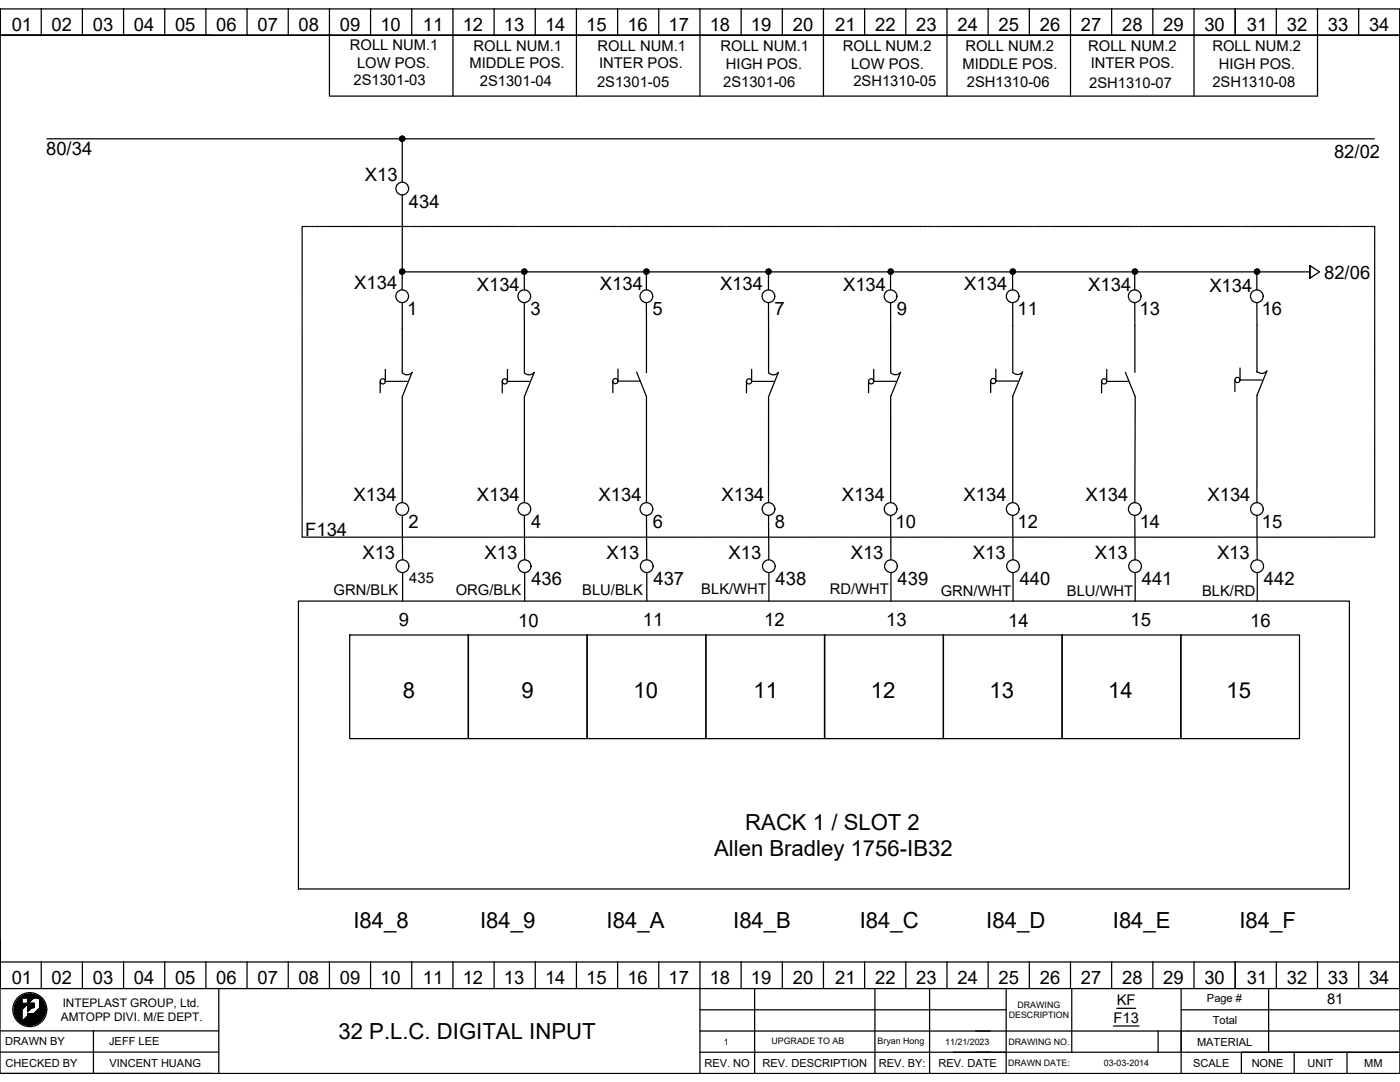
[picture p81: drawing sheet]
<svg xmlns="http://www.w3.org/2000/svg" width="279mm" height="216mm" viewBox="0 0 279 216" stroke-linecap="round" stroke-linejoin="round" font-family="sans-serif">
<defs><g id="words">
<g font-size="4.4">
<text x="80.4" y="139.4">8</text>
<text x="104.1" y="139.4">9</text>
<text x="126.4" y="139.4">10</text>
<text x="150.4" y="139.4">11</text>
<text x="173.8" y="139.4">12</text>
<text x="197.4" y="139.4">13</text>
<text x="221.1" y="139.4">14</text>
<text x="244.8" y="139.4">15</text>
<text x="148.7" y="165.5">RACK 1 / SLOT 2</text>
<text x="142.5" y="170.8">Allen Bradley 1756-IB32</text>
<text x="70.5" y="185.1">I84_8</text>
<text x="95.8" y="185.1">I84_9</text>
<text x="121.1" y="185.1">I84_A</text>
<text x="146.3" y="185.1">I84_B</text>
<text x="171.6" y="185.2">I84_C</text>
<text x="196.8" y="185.1">I84_D</text>
<text x="222.1" y="185.1">I84_E</text>
<text x="247.4" y="185.1">I84_F</text>
<text x="67.6" y="207.3">32 P.L.C. DIGITAL INPUT</text>
</g>
<g font-size="3.7">
<text x="2.3" y="6.2">01</text>
<text x="10.3" y="6.2">02</text>
<text x="18.5" y="6.2">03</text>
<text x="26.7" y="6.2">04</text>
<text x="34.9" y="6.2">05</text>
<text x="43.2" y="6.2">06</text>
<text x="51.4" y="6.2">07</text>
<text x="59.6" y="6.2">08</text>
<text x="67.8" y="6.2">09</text>
<text x="75.9" y="6.2">10</text>
<text x="84.4" y="6.2">11</text>
<text x="92.4" y="6.2">12</text>
<text x="100.6" y="6.2">13</text>
<text x="108.8" y="6.2">14</text>
<text x="117" y="6.2">15</text>
<text x="125.2" y="6.2">16</text>
<text x="133.4" y="6.2">17</text>
<text x="141.6" y="6.2">18</text>
<text x="149.8" y="6.2">19</text>
<text x="158.2" y="6.2">20</text>
<text x="166.7" y="6.2">21</text>
<text x="174.7" y="6.2">22</text>
<text x="182.9" y="6.2">23</text>
<text x="191.1" y="6.2">24</text>
<text x="199.3" y="6.2">25</text>
<text x="207.5" y="6.2">26</text>
<text x="215.7" y="6.2">27</text>
<text x="223.9" y="6.2">28</text>
<text x="232.2" y="6.2">29</text>
<text x="240.4" y="6.2">30</text>
<text x="248.8" y="6.2">31</text>
<text x="256.8" y="6.2">32</text>
<text x="265" y="6.2">33</text>
<text x="273.2" y="6.2">34</text>
<text x="9.2" y="30.9">80/34</text>
<text x="266.2" y="31.6">82/02</text>
<text x="72.8" y="36.1">X13</text>
<text x="81.6" y="41.4">434</text>
<text x="70.7" y="57.7">X134</text>
<text x="95.2" y="58">X134</text>
<text x="119.7" y="57.9">X134</text>
<text x="143.7" y="57.8">X134</text>
<text x="168.3" y="58">X134</text>
<text x="192.4" y="57.9">X134</text>
<text x="217.2" y="58.1">X134</text>
<text x="241.4" y="58.2">X134</text>
<text x="264.3" y="55.6">82/06</text>
<text x="81.2" y="62.9">1</text>
<text x="105.9" y="62.9">3</text>
<text x="130.2" y="62.9">5</text>
<text x="154.6" y="62.9">7</text>
<text x="179" y="62.9">9</text>
<text x="203.1" y="62.9">11</text>
<text x="227.4" y="62.9">13</text>
<text x="251.8" y="62.9">16</text>
<text x="70.6" y="100.1">X134</text>
<text x="95.2" y="100.1">X134</text>
<text x="119.5" y="100.1">X134</text>
<text x="144" y="100.1">X134</text>
<text x="168" y="100.1">X134</text>
<text x="192.3" y="100.1">X134</text>
<text x="216.6" y="100">X134</text>
<text x="241" y="100">X134</text>
<text x="60.9" y="106.9">F134</text>
<text x="81.6" y="105.4">2</text>
<text x="106" y="105.4">4</text>
<text x="130.3" y="105.4">6</text>
<text x="154.6" y="105.4">8</text>
<text x="178.7" y="105.4">10</text>
<text x="203.1" y="105.4">12</text>
<text x="227.5" y="105.4">14</text>
<text x="251.8" y="105.4">15</text>
<text x="72.3" y="111.6">X13</text>
<text x="96.7" y="111.6">X13</text>
<text x="121.1" y="111.6">X13</text>
<text x="145.4" y="111.6">X13</text>
<text x="169.8" y="111.6">X13</text>
<text x="194.2" y="111.6">X13</text>
<text x="218.5" y="111.6">X13</text>
<text x="242.9" y="111.6">X13</text>
<text x="106" y="116.8">436</text>
<text x="130.4" y="116.8">437</text>
<text x="154.8" y="116.8">438</text>
<text x="179.1" y="116.8">439</text>
<text x="203.5" y="116.8">440</text>
<text x="227.9" y="116.8">441</text>
<text x="252.2" y="116.8">442</text>
<text x="79.6" y="125">9</text>
<text x="103.4" y="125.1">10</text>
<text x="128.3" y="125">11</text>
<text x="152.5" y="125">12</text>
<text x="176.9" y="125">13</text>
<text x="201.2" y="125.1">14</text>
<text x="225.6" y="125">15</text>
<text x="249.5" y="125.1">16</text>
<text x="2.3" y="196.4">01</text>
<text x="10.3" y="196.4">02</text>
<text x="18.5" y="196.4">03</text>
<text x="26.7" y="196.4">04</text>
<text x="34.9" y="196.4">05</text>
<text x="43.2" y="196.4">06</text>
<text x="51.4" y="196.4">07</text>
<text x="59.6" y="196.4">08</text>
<text x="67.8" y="196.4">09</text>
<text x="75.9" y="196.4">10</text>
<text x="84.4" y="196.4">11</text>
<text x="92.4" y="196.4">12</text>
<text x="100.6" y="196.4">13</text>
<text x="108.8" y="196.4">14</text>
<text x="117" y="196.4">15</text>
<text x="125.2" y="196.4">16</text>
<text x="133.4" y="196.4">17</text>
<text x="141.6" y="196.4">18</text>
<text x="149.8" y="196.4">19</text>
<text x="158.2" y="196.4">20</text>
<text x="166.7" y="196.4">21</text>
<text x="174.7" y="196.4">22</text>
<text x="182.9" y="196.4">23</text>
<text x="191.1" y="196.4">24</text>
<text x="199.3" y="196.4">25</text>
<text x="207.5" y="196.4">26</text>
<text x="215.7" y="196.4">27</text>
<text x="223.9" y="196.4">28</text>
<text x="232.2" y="196.4">29</text>
<text x="240.4" y="196.4">30</text>
<text x="248.8" y="196.4">31</text>
<text x="256.8" y="196.4">32</text>
<text x="265" y="196.4">33</text>
<text x="273.2" y="196.4">34</text>
</g>
<g font-size="2.9">
<text x="69.8" y="10">ROLL NUM.1</text>
<text x="94.5" y="10.1">ROLL NUM.1</text>
<text x="119.3" y="10.1">ROLL NUM.1</text>
<text x="143.8" y="10.1">ROLL NUM.1</text>
<text x="168.2" y="10.1">ROLL NUM.2</text>
<text x="192.7" y="10.1">ROLL NUM.2</text>
<text x="217.2" y="10.1">ROLL NUM.2</text>
<text x="242" y="10.1">ROLL NUM.2</text>
<text x="70.5" y="16.9">2S1301-03</text>
<text x="71.2" y="13.6">LOW POS.</text>
<text x="93.7" y="13.6">MIDDLE POS.</text>
<text x="95.8" y="17.1">2S1301-04</text>
<text x="119.2" y="17.4">2S1301-05</text>
<text x="119.6" y="13.6">INTER POS.</text>
<text x="144.3" y="17.3">2S1301-06</text>
<text x="144.9" y="13.7">HIGH POS.</text>
<text x="169.9" y="13.7">LOW POS.</text>
<text x="170.3" y="17.2">2SH1310-05</text>
<text x="192.1" y="13.7">MIDDLE POS.</text>
<text x="193" y="17.5">2SH1310-06</text>
<text x="217.4" y="17.6">2SH1310-07</text>
<text x="217.7" y="13.6">INTER POS.</text>
<text x="242" y="17.5">2SH1310-08</text>
<text x="243.3" y="13.7">HIGH POS.</text>
<text x="66.6" y="118.7">GRN/BLK</text>
<text x="81.7" y="116.2">435</text>
<text x="91" y="118.8">ORG/BLK</text>
<text x="116.2" y="118.7">BLU/BLK</text>
<text x="140" y="118.5">BLK/WHT</text>
<text x="165.6" y="118.6">RD/WHT</text>
<text x="187.8" y="119">GRN/WHT</text>
<text x="212.9" y="118.9">BLU/WHT</text>
<text x="239.9" y="119">BLK/RD</text>
<text x="222.9" y="200.6">KF</text>
<text x="264.8" y="200.4">81</text>
<text x="222.2" y="204.1">F13</text>
</g>
<g font-size="2.4">
<text x="12.2" y="203.7">AMTOPP DIVI. M/E DEPT.</text>
<text x="12.5" y="200.9">INTEPLAST GROUP, Ltd.</text>
</g>
<g font-size="2.2">
<text x="240.9" y="200">Page #</text>
<text x="1.1" y="208.6">DRAWN BY</text>
<text x="21.8" y="208.6">JEFF LEE</text>
<text x="238.9" y="208.6">MATERIAL</text>
<text x="242" y="204.4">Total</text>
<text x="1.1" y="212.9">CHECKED BY</text>
<text x="21.8" y="212.8">VINCENT HUANG</text>
<text x="140.6" y="212.9">REV. NO</text>
<text x="152.2" y="212.9">REV. DESCRIPTION</text>
<text x="175.4" y="212.9">REV. BY:</text>
<text x="187.3" y="212.9">REV. DATE</text>
<text x="238.1" y="212.9">SCALE</text>
<text x="249.8" y="212.9">NONE</text>
<text x="260.9" y="212.9">UNIT</text>
<text x="272.3" y="212.9">MM</text>
</g>
<g font-size="1.8">
<text x="201.3" y="203.2">DESCRIPTION</text>
<text x="203.1" y="201.1">DRAWING</text>
<text x="144.4" y="208.5">1</text>
<text x="154" y="208.4">UPGRADE TO AB</text>
<text x="175.2" y="208.3">Bryan Hong</text>
<text x="188.6" y="208.4">11/21/2023</text>
<text x="201.2" y="208.5">DRAWING NO.</text>
<text x="201.2" y="212.7">DRAWN DATE:</text>
<text x="220.3" y="212.7">03-03-2014</text>
</g>
</g></defs>
<g fill="none" stroke="#000" stroke-width=".25">
<path d="M0 1.8h279.4v212.4h-279.4zM0 7v-5.2v5.2M0 7v185v-4.3M8.2 1.7v5.3M16.4 1.7v5.3M24.7 1.7v5.3M32.9 1.7v5.3M41.1 1.7v5.3M42.4 7h-42.4h279.4M49.3 1.7v5.3M57.5 1.7v5.3M65.7 1.7v17.5h197.2v-17.5"/>
<path d="M74 1.7v5.3M82.2 1.7v5.3M90.4 1.7v17.5M98.6 1.7v5.3M106.8 1.7v5.3M115 1.7v17.5M123.3 1.7v5.3M131.5 1.7v5.3M139.7 1.7v17.5M147.9 1.7v5.3M156.1 1.7v5.3M164.3 1.7v17.5"/>
<path d="M172.6 1.7v5.3M180.8 1.7v5.3M189 1.7v17.5M197.2 1.7v5.3M205.4 1.7v5.3M213.6 1.7v17.5M221.9 1.7v5.3M230.1 1.7v5.3M238.3 1.7v17.5M246.5 1.7v5.3M254.7 1.7v5.3M271.2 1.7v5.3"/>
<path d="M279.4 1.8v195.5h-279.4v-5.3h279.4M9.4 27.7h264.9M80 27.3l-.2 .1M80.2 27.2l-.5 .5M80.3 38.9v18.9M80.3 27.7v8.7M80.4 27.2l-.6 .6M80.5 27.2l-.7 .8M80.7 27.3l-.8 .8M80.7 27.4l-.7 .7M80.8 27.6l-.7 .6M80.8 27.7l-.5 .5"/>
<path d="M60.3 45.6v.3M60.3 46v.3M60.3 46.4v.3M60.3 46.8v.3M60.3 47.2v.3M60.3 47.6v.3M60.3 48v.3M60.3 48.4v.3M60.3 48.8v.2M60.3 49.2v.2M60.3 49.6v.2M60.3 50v.2"/>
<path d="M60.3 50.4v.2M60.3 50.8v.2M60.3 51.2v.2M60.3 51.5v.3M60.3 51.9v.3M60.3 52.3v.3M60.3 52.7v.3M60.3 53.1v.3M60.3 53.5v.3M60.3 53.9v.3M60.3 54.3v.3M60.3 54.7v.3"/>
<path d="M60.3 55.1v.3M60.3 55.5v.3M60.3 55.9v.3M60.3 56.3v.3M60.3 56.7v.2M60.3 57.1v.2M60.3 57.5v.2M60.3 57.9v.2M60.3 58.3v.2M60.3 58.7v.2M60.3 59.1v.2M60.3 59.5v.2"/>
<path d="M60.3 59.8v.3M60.5 45.2h-.2v.3M60.7 45.2h.2M61 45.2h.3M61.4 45.2h.3M61.8 45.2h.3M62.2 45.2h.3M62.6 45.2h.3M63 45.2h.3M63.4 45.2h.3M63.8 45.2h.3M64.2 45.2h.3"/>
<path d="M64.6 45.2h.3M65 45.2h.3M65.4 45.2h.3M65.8 45.2h.3M66.2 45.2h.2M66.6 45.2h.2M67 45.2h.2M67.4 45.2h.2M67.8 45.2h.2M68.2 45.2h.2M68.6 45.2h.2M69 45.2h.2"/>
<path d="M69.3 45.2h.3M69.7 45.2h.3M70.1 45.2h.3M70.5 45.2h.3M70.9 45.2h.3M71.3 45.2h.3M71.7 45.2h.3M72.1 45.2h.3M72.5 45.2h.3M72.9 45.2h.3M73.3 45.2h.3M73.7 45.2h.3"/>
<path d="M74.1 45.2h.3M74.5 45.2h.3M74.9 45.2h.2M75.3 45.2h.2M75.7 45.2h.2M76.1 45.2h.2M76.5 45.2h.2M76.9 45.2h.2M77.3 45.2h.2M77.6 45.2h.3M78 45.2h.3M78.4 45.2h.3"/>
<path d="M78.8 45.2h.3M79.2 45.2h.3M79.6 45.2h.3M80 53.8l-.2 .1M80 45.2h.3M80.2 53.7l-.5 .5M80.3 54.3h181.1M80.4 53.7l-.6 .6M80.4 45.2h.3M80.5 53.7l-.7 .8M80.6 53.8l-.7 .8M80.7 53.9l-.7 .8"/>
<path d="M80.8 54.1l-.7 .6M80.8 54.2l-.5 .5M80.8 45.2h.3M81.2 45.2h.3M81.6 45.2h.3M82 45.2h.3M82.4 45.2h.3M82.8 45.2h.3M83.2 45.2h.2M83.6 45.2h.2M84 45.2h.2M84.4 45.2h.2"/>
<path d="M84.8 45.2h.2M85.2 45.2h.2M85.6 45.2h.2M86 45.2h.2M86.3 45.2h.3M86.7 45.2h.3M87.1 45.2h.3M87.5 45.2h.3M87.9 45.2h.3M88.3 45.2h.3M88.7 45.2h.3M89.1 45.2h.3"/>
<path d="M89.5 45.2h.3M89.9 45.2h.3M90.3 45.2h.3M90.7 45.2h.3M91.1 45.2h.3M91.5 45.2h.2M91.9 45.2h.2M92.3 45.2h.2M92.7 45.2h.2M93.1 45.2h.2M93.5 45.2h.2M93.9 45.2h.2"/>
<path d="M94.3 45.2h.2M94.6 45.2h.3M95 45.2h.3M95.4 45.2h.3M95.8 45.2h.3M96.2 45.2h.3M96.6 45.2h.3M97 45.2h.3M97.4 45.2h.3M97.8 45.2h.3M98.2 45.2h.3M98.6 45.2h.3"/>
<path d="M99 45.2h.3M99.4 45.2h.3M99.8 45.2h.2M100.2 45.2h.2M100.6 45.2h.2M101 45.2h.2M101.4 45.2h.2M101.8 45.2h.2M102.2 45.2h.2M102.6 45.2h.2M102.9 45.2h.3M103.3 45.2h.3"/>
<path d="M103.7 45.2h.3M104.1 45.2h.3M104.3 53.8l-.1 .1M104.5 45.2h.3M104.6 53.7l-.5 .5M104.6 54.3v3.5M104.8 53.7l-.7 .6M104.9 53.7l-.7 .8M104.9 45.2h.3M105 53.8l-.7 .8M105.1 53.9l-.7 .8M105.2 54.1l-.7 .6"/>
<path d="M105.2 54.2l-.5 .5M105.3 45.2h.3M105.7 45.2h.3M106.1 45.2h.3M106.5 45.2h.3M106.9 45.2h.3M107.3 45.2h.3M107.7 45.2h.3M108.1 45.2h.3M108.5 45.2h.2M108.9 45.2h.2M109.3 45.2h.2"/>
<path d="M109.7 45.2h.2M110.1 45.2h.2M110.5 45.2h.2M110.9 45.2h.2M111.3 45.2h.2M111.6 45.2h.3M112 45.2h.3M112.4 45.2h.3M112.8 45.2h.3M113.2 45.2h.3M113.6 45.2h.3M114 45.2h.3"/>
<path d="M114.4 45.2h.3M114.8 45.2h.3M115.2 45.2h.3M115.6 45.2h.3M116 45.2h.3M116.4 45.2h.3M116.8 45.2h.3M117.2 45.2h.2M117.6 45.2h.2M118 45.2h.2M118.4 45.2h.2M118.8 45.2h.2"/>
<path d="M119.2 45.2h.2M119.6 45.2h.2M120 45.2h.2M120.3 45.2h.3M120.7 45.2h.3M121.1 45.2h.3M121.5 45.2h.3M121.9 45.2h.3M122.3 45.2h.3M122.7 45.2h.3M123.1 45.2h.3M123.5 45.2h.3"/>
<path d="M123.9 45.2h.3M124.3 45.2h.3M124.7 45.2h.3M125.1 45.2h.3M125.5 45.2h.2M125.9 45.2h.2M126.3 45.2h.2M126.7 45.2h.2M127.1 45.2h.2M127.5 45.2h.2M127.9 45.2h.2M128.2 45.2h.3"/>
<path d="M128.6 45.2h.3M128.7 53.8l-.1 .1M129 53.7l-.5 .5M129 54.3v3.5M129 45.2h.3M129.2 53.7l-.7 .6M129.3 53.7l-.7 .8M129.4 53.8l-.8 .8M129.4 45.2h.3M129.5 53.9l-.7 .8M129.5 54.1l-.6 .6M129.5 54.2l-.4 .5"/>
<path d="M129.8 45.2h.3M130.2 45.2h.3M130.6 45.2h.3M131 45.2h.3M131.4 45.2h.3M131.8 45.2h.3M132.2 45.2h.3M132.6 45.2h.3M133 45.2h.3M133.4 45.2h.3M133.8 45.2h.2M134.2 45.2h.2"/>
<path d="M134.6 45.2h.2M135 45.2h.2M135.4 45.2h.2M135.8 45.2h.2M136.2 45.2h.2M136.6 45.2h.2M136.9 45.2h.3M137.3 45.2h.3M137.7 45.2h.3M138.1 45.2h.3M138.5 45.2h.3M138.9 45.2h.3"/>
<path d="M139.3 45.2h.3M139.7 45.2h.3M140.1 45.2h.3M140.5 45.2h.3M140.9 45.2h.3M141.3 45.2h.3M141.7 45.2h.3M142.1 45.2h.3M142.5 45.2h.2M142.9 45.2h.2M143.3 45.2h.2M143.7 45.2h.2"/>
<path d="M144.1 45.2h.2M144.5 45.2h.2M144.9 45.2h.2M145.3 45.2h.2M145.6 45.2h.3M146 45.2h.3M146.4 45.2h.3M146.8 45.2h.3M147.2 45.2h.3M147.6 45.2h.3M148 45.2h.3M148.4 45.2h.3"/>
<path d="M148.8 45.2h.3M149.2 45.2h.3M149.6 45.2h.3M150 45.2h.3M150.4 45.2h.3M150.8 45.2h.2M151.2 45.2h.2M151.6 45.2h.2M152 45.2h.2M152.4 45.2h.2M152.8 45.2h.2M153.1 53.8l-.1 .1"/>
<path d="M153.2 45.2h.2M153.4 54.3v3.5M153.4 53.7l-.5 .5M153.5 53.7l-.6 .6M153.6 45.2h.2M153.7 53.7l-.8 .8M153.8 53.8l-.8 .8M153.8 53.9l-.7 .8M153.9 54.1l-.6 .6M153.9 54.2l-.5 .5M153.9 45.2h.3M154.3 45.2h.3"/>
<path d="M154.7 45.2h.3M155.1 45.2h.3M155.5 45.2h.3M155.9 45.2h.3M156.3 45.2h.3M156.7 45.2h.3M157.1 45.2h.3M157.5 45.2h.3M157.9 45.2h.3M158.3 45.2h.3M158.7 45.2h.3M159.1 45.2h.2"/>
<path d="M159.5 45.2h.2M159.9 45.2h.2M160.3 45.2h.2M160.7 45.2h.2M161.1 45.2h.2M161.5 45.2h.2M161.9 45.2h.2M162.2 45.2h.3M162.6 45.2h.3M163 45.2h.3M163.4 45.2h.3M163.8 45.2h.3"/>
<path d="M164.2 45.2h.3M164.6 45.2h.3M165 45.2h.3M165.4 45.2h.3M165.8 45.2h.3M166.2 45.2h.3M166.6 45.2h.3M167 45.2h.3M167.4 45.2h.3M167.8 45.2h.2M168.2 45.2h.2M168.6 45.2h.2"/>
<path d="M169 45.2h.2M169.4 45.2h.2M169.8 45.2h.2M170.2 45.2h.2M170.6 45.2h.2M170.9 45.2h.3M171.3 45.2h.3M171.7 45.2h.3M172.1 45.2h.3M172.5 45.2h.3M172.9 45.2h.3M173.3 45.2h.3"/>
<path d="M173.7 45.2h.3M174.1 45.2h.3M174.5 45.2h.3M174.9 45.2h.3M175.3 45.2h.3M175.7 45.2h.3M176.1 45.2h.3M176.5 45.2h.2M176.9 45.2h.2M177.3 45.2h.2M177.5 53.8l-.2 .1M177.7 45.2h.2"/>
<path d="M177.7 54.3v3.5M177.7 53.7l-.5 .5M177.9 53.7l-.7 .6M178 53.7l-.7 .8M178.1 45.2h.2M178.1 53.8l-.7 .8M178.2 53.9l-.7 .8M178.3 54.1l-.7 .6M178.3 54.2l-.5 .5M178.5 45.2h.2M178.9 45.2h.2M179.2 45.2h.3"/>
<path d="M179.6 45.2h.3M180 45.2h.3M180.4 45.2h.3M180.8 45.2h.3M181.2 45.2h.3M181.6 45.2h.3M182 45.2h.3M182.4 45.2h.3M182.8 45.2h.3M183.2 45.2h.3M183.6 45.2h.3M184 45.2h.3"/>
<path d="M184.4 45.2h.3M184.8 45.2h.2M185.2 45.2h.2M185.6 45.2h.2M186 45.2h.2M186.4 45.2h.2M186.8 45.2h.2M187.2 45.2h.2M187.5 45.2h.3M187.9 45.2h.3M188.3 45.2h.3M188.7 45.2h.3"/>
<path d="M189.1 45.2h.3M189.5 45.2h.3M189.9 45.2h.3M190.3 45.2h.3M190.7 45.2h.3M191.1 45.2h.3M191.5 45.2h.3M191.9 45.2h.3M192.3 45.2h.3M192.7 45.2h.3M193.1 45.2h.2M193.5 45.2h.2"/>
<path d="M193.9 45.2h.2M194.3 45.2h.2M194.7 45.2h.2M195.1 45.2h.2M195.5 45.2h.2M195.8 45.2h.3M196.2 45.2h.3M196.6 45.2h.3M197 45.2h.3M197.4 45.2h.3M197.8 45.2h.3M198.2 45.2h.3"/>
<path d="M198.6 45.2h.3M199 45.2h.3M199.4 45.2h.3M199.8 45.2h.3M200.2 45.2h.3M200.6 45.2h.3M201 45.2h.3M201.4 45.2h.2M201.8 45.2h.2M201.8 53.8l-.1 .1M202.1 54.3v3.5M202.1 53.7l-.5 .5"/>
<path d="M202.2 45.2h.2M202.3 53.7l-.7 .6M202.4 53.7l-.7 .8M202.5 53.8l-.7 .8M202.6 45.2h.2M202.6 53.9l-.7 .8M202.6 54.1l-.6 .6M202.7 54.2l-.5 .5M203 45.2h.2M203.4 45.2h.2M203.8 45.2h.2M204.2 45.2h.2"/>
<path d="M204.5 45.2h.3M204.9 45.2h.3M205.3 45.2h.3M205.7 45.2h.3M206.1 45.2h.3M206.5 45.2h.3M206.9 45.2h.3M207.3 45.2h.3M207.7 45.2h.3M208.1 45.2h.3M208.5 45.2h.3M208.9 45.2h.3"/>
<path d="M209.3 45.2h.3M209.7 45.2h.3M210.1 45.2h.2M210.5 45.2h.2M210.9 45.2h.2M211.3 45.2h.2M211.7 45.2h.2M212.1 45.2h.2M212.5 45.2h.2M212.9 45.2h.2M213.2 45.2h.3M213.6 45.2h.3"/>
<path d="M214 45.2h.3M214.4 45.2h.3M214.8 45.2h.3M215.2 45.2h.3M215.6 45.2h.3M216 45.2h.3M216.4 45.2h.3M216.8 45.2h.3M217.2 45.2h.3M217.6 45.2h.3M218 45.2h.3M218.4 45.2h.2"/>
<path d="M218.8 45.2h.2M219.2 45.2h.2M219.6 45.2h.2M220 45.2h.2M220.4 45.2h.2M220.8 45.2h.2M221.1 45.2h.3M221.5 45.2h.3M221.9 45.2h.3M222.3 45.2h.3M222.7 45.2h.3M223.1 45.2h.3"/>
<path d="M223.5 45.2h.3M223.9 45.2h.3M224.3 45.2h.3M224.7 45.2h.3M225.1 45.2h.3M225.5 45.2h.3M225.9 45.2h.3M226.2 53.8l-.1 .1M226.3 45.2h.3M226.5 54.3v3.5M226.5 53.7l-.5 .5M226.6 53.7l-.6 .6"/>
<path d="M226.7 45.2h.2M226.8 53.7l-.8 .8M226.9 53.8l-.8 .8M227 53.9l-.8 .8M227 54.1l-.6 .6M227 54.2l-.5 .5M227.1 45.2h.2M227.5 45.2h.2M227.9 45.2h.2M228.3 45.2h.2M228.7 45.2h.2M229.1 45.2h.2"/>
<path d="M229.5 45.2h.2M229.8 45.2h.3M230.2 45.2h.3M230.6 45.2h.3M231 45.2h.3M231.4 45.2h.3M231.8 45.2h.3M232.2 45.2h.3M232.6 45.2h.3M233 45.2h.3M233.4 45.2h.3M233.8 45.2h.3"/>
<path d="M234.2 45.2h.3M234.6 45.2h.3M235 45.2h.3M235.4 45.2h.2M235.8 45.2h.2M236.2 45.2h.2M236.6 45.2h.2M237 45.2h.2M237.4 45.2h.2M237.8 45.2h.2M238.2 45.2h.2M238.5 45.2h.3"/>
<path d="M238.9 45.2h.3M239.3 45.2h.3M239.7 45.2h.3M240.1 45.2h.3M240.5 45.2h.3M240.9 45.2h.3M241.3 45.2h.3M241.7 45.2h.3M242.1 45.2h.3M242.5 45.2h.3M242.9 45.2h.3M243.3 45.2h.3"/>
<path d="M243.7 45.2h.3M244.1 45.2h.2M244.5 45.2h.2M244.9 45.2h.2M245.3 45.2h.2M245.7 45.2h.2M246.1 45.2h.2M246.5 45.2h.2M246.8 45.2h.3M247.2 45.2h.3M247.6 45.2h.3M248 45.2h.3"/>
<path d="M248.4 45.2h.3M248.8 45.2h.3M249.2 45.2h.3M249.6 45.2h.3M250 45.2h.3M250.4 45.2h.3M250.6 53.8l-.2 .1M250.8 45.2h.3M250.8 54.3v3.5M250.9 53.7l-.6 .5M251 53.7l-.6 .6M251.1 53.7l-.7 .8"/>
<path d="M251.2 45.2h.3M251.2 53.8l-.7 .8M251.3 53.9l-.7 .8M251.4 54.1l-.7 .6M251.4 54.2l-.5 .5M251.6 45.2h.3M252 45.2h.2M252.4 45.2h.2M252.8 45.2h.2M253.2 45.2h.2M253.6 45.2h.2M254 45.2h.2"/>
<path d="M254.4 45.2h.2M254.8 45.2h.2M255.1 45.2h.3M255.5 45.2h.3M255.9 45.2h.3M256.3 45.2h.3M256.7 45.2h.3M257.1 45.2h.3M257.5 45.2h.3M257.9 45.2h.3M258.3 45.2h.3M258.7 45.2h.3"/>
<path d="M259.1 45.2h.3M259.5 45.2h.3M259.9 45.2h.3M260.3 45.2h.3M260.7 45.2h.2M261.1 45.2h.2M261.4 53v2.5l1.9-1.2-1.9-1.3v2.5M261.5 45.2h.2M261.9 45.2h.2M262.3 45.2h.2M262.7 45.2h.2M263.1 45.2h.2"/>
<path d="M263.5 45.2h.2M263.8 45.2h.3M264.2 45.2h.3M264.6 45.2h.3M265 45.2h.3M265.4 45.2h.3M265.8 45.2h.3M266.2 45.2h.3M266.6 45.2h.3M267 45.2h.3M267.4 45.2h.3M267.8 45.2h.3"/>
<path d="M268.2 45.2h.3M268.6 45.2h.3M269 45.2h.3M269.4 45.2h.2M269.8 45.2h.2M270.2 45.2h.2M270.6 45.2h.2M271 45.2h.2M271.4 45.2h.2M271.8 45.2h.2M272.2 45.2h.2M272.5 45.2h.3"/>
<path d="M272.9 45.2h.3M273.3 45.2h.3M273.7 45.2h.3M274.1 45.2h.2v.3M274.3 45.6v.3M274.3 46v.3M274.3 46.4v.3M274.3 46.8v.3M274.3 47.2v.3M274.3 47.6v.3M274.3 48v.3M274.3 48.4v.3"/>
<path d="M274.3 48.8v.2M274.3 49.2v.2M274.3 49.6v.2M274.3 50v.2M274.3 50.4v.2M274.3 50.8v.2M274.3 51.2v.2M274.3 51.5v.3M274.3 51.9v.3M274.3 52.3v.3M274.3 52.7v.3M274.3 53.1v.3"/>
<path d="M274.3 53.5v.3M274.3 53.9v.3M274.3 54.3v.3M274.3 54.7v.3M274.3 55.1v.3M274.3 55.5v.3M274.3 55.9v.3M274.3 56.3v.3M274.3 56.7v.2M274.3 57.1v.2M274.3 57.5v.2M274.3 57.9v.2"/>
<path d="M274.3 58.3v.2M274.3 58.7v.2M274.3 59.1v.2M274.3 59.5v.2M274.3 59.8v.3M60.3 60.2v.3M60.3 60.6v.3M60.3 61v.3M60.3 61.4v.3M60.3 61.8v.3M60.3 62.2v.3M60.3 62.6v.3"/>
<path d="M60.3 63v.3M60.3 63.4v.3M60.3 63.8v.3M60.3 64.2v.3M60.3 64.6v.3M60.3 65v.3M60.3 65.4v.2M60.3 65.8v.2M60.3 66.2v.2M60.3 66.6v.2M60.3 67v.2M60.3 67.4v.2"/>
<path d="M60.3 67.8v.2M60.3 68.2v.2M60.3 68.5v.3M60.3 68.9v.3M60.3 69.3v.3M60.3 69.7v.3M60.3 70.1v.3M60.3 70.5v.3M60.3 70.9v.3M60.3 71.3v.3M60.3 71.7v.3M60.3 72.1v.3"/>
<path d="M60.3 72.5v.3M60.3 72.9v.3M60.3 73.3v.3M60.3 73.7v.3M60.3 74.1v.2M60.3 74.5v.2M60.3 74.9v.2M60.3 75.3v.2M60.3 75.7v.2M60.3 76.1v.2M60.3 76.5v.2M60.3 76.9v.2"/>
<path d="M60.3 77.2v.3M60.3 77.6v.3M60.3 78v.3M60.3 78.4v.3M60.3 78.8v.3M60.3 79.2v.3M60.3 79.6v.3M75.9 76.1v2.3M76.9 73.7v2.4M77.1 76.1h.2M77.5 76.1h.2M77.9 76.1h.2"/>
<path d="M78.2 76.1h.3M78.6 76.1h.3M79 76.1h.3M79.4 76.1h.3M79.8 76.1h.3M80.2 76.1h.3M80.3 60.4v14a1.29 1.29 0 0 0 1.9-.1M80.6 76.1h.3M81 76.1h.3M82.2 74.3l-1.9 4.9v21.1M100.2 76.1v2.3M101.3 73.7v2.4"/>
<path d="M101.4 76.1h.3M101.8 76.1h.3M102.2 76.1h.3M102.6 76.1h.3M103 76.1h.3M103.4 76.1h.3M103.8 76.1h.3M104.2 76.1h.3M104.6 76.1h.3M104.6 60.4v14a1.29 1.29 0 0 0 2-.1l-2 4.9v21.1M105 76.1h.3M105.4 76.1h.2"/>
<path d="M122.3 76.1v2.2M123.3 73.7v2.4M123.5 76.1h.3M123.9 76.1h.3M124.3 76.1h.2M124.7 76.1h.2M125.1 76.1h.2M125.5 76.1h.2M125.9 76.1h.2M126.3 76.1h.2M126.7 76.1h.2M127.1 74.3l1.9 4.8v21.2"/>
<path d="M127.1 76.1h.2M127.4 76.1h.3M129 60.4v14M149 76.1v2.3M150 73.7v2.4M150.2 76.1h.2M150.6 76.1h.2M151 76.1h.2M151.4 76.1h.2M151.7 76.1h.3M152.1 76.1h.3M152.5 76.1h.3"/>
<path d="M152.9 76.1h.3M153.3 76.1h.3M153.4 60.4v14a1.29 1.29 0 0 0 2-.1l-2 4.9v21.1M153.7 76.1h.3M154.1 76.1h.3M173.3 76.1v2.3M174.4 73.7v2.4M174.6 76.1h.2M174.9 76.1h.3M175.3 76.1h.3M175.7 76.1h.3M176.1 76.1h.3"/>
<path d="M176.5 76.1h.3M176.9 76.1h.3M177.3 76.1h.3M177.7 76.1h.3M177.7 60.4l.1 13.9M177.8 74.4a1.29 1.29 0 0 0 1.9-.1l-1.9 4.8-.1 21.2M178.1 76.1h.3M178.5 76.1h.2M197.7 76v2.3M198.7 73.6v2.4M198.9 76h.3M199.3 76h.3"/>
<path d="M199.7 76h.3M200.1 76h.2M200.5 76h.2M200.9 76h.2M201.3 76h.2M201.7 76h.2M202.1 76h.2M202.1 60.4v13.9a1.29 1.29 0 0 0 2-.1l-2 4.9v21.2M202.5 76h.2M202.9 76h.2M219.8 76.1v2.3M220.9 73.7v2.4"/>
<path d="M221.1 76.1h.2M221.4 76.1h.3M221.8 76.1h.3M222.2 76.1h.3M222.6 76.1h.3M223 76.1h.3M223.4 76.1h.3M223.8 76.1h.3M224.2 76.1h.3M224.6 76.1h.3M224.6 74.3l2 4.9-.1 21.1M225 76.1h.2"/>
<path d="M226.5 60.4v13.9M246.4 75.8v2.3M247.5 73.4v2.4M247.7 75.8h.2M248 75.8h.3M248.4 75.8h.3M248.8 75.8h.3M249.2 75.8h.3M249.6 75.8h.3M250 75.8h.3M250.4 75.8h.3M250.8 75.8h.3"/>
<path d="M250.8 60.4l.1 13.9M250.9 74.1a1.29 1.29 0 0 0 1.9-.1l-1.9 4.9-.1 21.4M251.2 75.8h.3M251.6 75.8h.2M274.3 60.2v.3M274.3 60.6v.3M274.3 61v.3M274.3 61.4v.3M274.3 61.8v.3M274.3 62.2v.3M274.3 62.6v.3M274.3 63v.3"/>
<path d="M274.3 63.4v.3M274.3 63.8v.3M274.3 64.2v.3M274.3 64.6v.3M274.3 65v.3M274.3 65.4v.2M274.3 65.8v.2M274.3 66.2v.2M274.3 66.6v.2M274.3 67v.2M274.3 67.4v.2M274.3 67.8v.2"/>
<path d="M274.3 68.2v.2M274.3 68.5v.3M274.3 68.9v.3M274.3 69.3v.3M274.3 69.7v.3M274.3 70.1v.3M274.3 70.5v.3M274.3 70.9v.3M274.3 71.3v.3M274.3 71.7v.3M274.3 72.1v.3M274.3 72.5v.3"/>
<path d="M274.3 72.9v.3M274.3 73.3v.3M274.3 73.7v.3M274.3 74.1v.2M274.3 74.5v.2M274.3 74.9v.2M274.3 75.3v.2M274.3 75.7v.2M274.3 76.1v.2M274.3 76.5v.2M274.3 76.9v.2M274.3 77.2v.3"/>
<path d="M274.3 77.6v.3M274.3 78v.3M274.3 78.4v.3M274.3 78.8v.3M274.3 79.2v.3M274.3 79.6v.3M60.3 80v.3M60.3 80.4v.3M60.3 80.8v.3M60.3 81.2v.3M60.3 81.6v.3M60.3 82v.3"/>
<path d="M60.3 82.4v.2M60.3 82.8v.2M60.3 83.2v.2M60.3 83.6v.2M60.3 84v.2M60.3 84.4v.2M60.3 84.8v.2M60.3 85.2v.2M60.3 85.5v.3M60.3 85.9v.3M60.3 86.3v.3M60.3 86.7v.3"/>
<path d="M60.3 87.1v.3M60.3 87.5v.3M60.3 87.9v.3M60.3 88.3v.3M60.3 88.7v.3M60.3 89.1v.3M60.3 89.5v.3M60.3 89.9v.3M60.3 90.3v.3M60.3 90.7v.2M60.3 91.1v.2M60.3 91.5v.2"/>
<path d="M60.3 91.9v.2M60.3 92.3v.2M60.3 92.7v.2M60.3 93.1v.2M60.3 93.5v.2M60.3 93.8v.3M60.3 94.2v.3M60.3 94.6v.3M60.3 95v.3M60.3 95.4v.3M60.3 95.8v.3M60.3 96.2v.3"/>
<path d="M60.3 96.6v.3M60.3 97v.3M60.3 97.4v.3M60.3 97.8v.3M60.3 98.2v.3M60.3 98.6v.3M60.3 99v.3M60.3 99.4v.2M60.3 99.8v.2M274.3 80v.3M274.3 80.4v.3M274.3 80.8v.3"/>
<path d="M274.3 81.2v.3M274.3 81.6v.3M274.3 82v.3M274.3 82.4v.2M274.3 82.8v.2M274.3 83.2v.2M274.3 83.6v.2M274.3 84v.2M274.3 84.4v.2M274.3 84.8v.2M274.3 85.2v.2M274.3 85.5v.3"/>
<path d="M274.3 85.9v.3M274.3 86.3v.3M274.3 86.7v.3M274.3 87.1v.3M274.3 87.5v.3M274.3 87.9v.3M274.3 88.3v.3M274.3 88.7v.3M274.3 89.1v.3M274.3 89.5v.3M274.3 89.9v.3M274.3 90.3v.3"/>
<path d="M274.3 90.7v.2M274.3 91.1v.2M274.3 91.5v.2M274.3 91.9v.2M274.3 92.3v.2M274.3 92.7v.2M274.3 93.1v.2M274.3 93.5v.2M274.3 93.8v.3M274.3 94.2v.3M274.3 94.6v.3M274.3 95v.3"/>
<path d="M274.3 95.4v.3M274.3 95.8v.3M274.3 96.2v.3M274.3 96.6v.3M274.3 97v.3M274.3 97.4v.3M274.3 97.8v.3M274.3 98.2v.3M274.3 98.6v.3M274.3 99v.3M274.3 99.4v.2M274.3 99.8v.2"/>
<path d="M59.6 119.9h209.7v57.5h-209.7zM60.3 106.9v.3h.2M60.3 100.2v.2M60.3 100.6v.2M60.3 101v.2M60.3 101.4v.2M60.3 101.8v.2M60.3 102.2v.2M60.3 102.5v.3M60.3 102.9v.3M60.3 103.3v.3M60.3 103.7v.3"/>
<path d="M60.3 104.1v.3M60.3 104.5v.3M60.3 104.9v.3M60.3 105.3v.3M60.3 105.7v.3M60.3 106.1v.3M60.3 106.5v.3M60.7 107.2h.2M61 107.2h.3M61.4 107.2h.3M61.8 107.2h.3M62.2 107.2h.3"/>
<path d="M62.6 107.2h.3M63 107.2h.3M63.4 107.2h.3M63.8 107.2h.3M64.2 107.2h.3M64.6 107.2h.3M65 107.2h.3M65.4 107.2h.3M65.8 107.2h.3M66.2 107.2h.2M66.6 107.2h.2M67 107.2h.2"/>
<path d="M67.4 107.2h.2M67.8 107.2h.2M68.2 107.2h.2M68.6 107.2h.2M69 107.2h.2M69.3 107.2h.3M69.7 107.2h.3M70.1 107.2h.3M70.5 107.2h.3M70.9 107.2h.3M71.3 107.2h.3M71.7 107.2h.3"/>
<path d="M72.1 107.2h.3M72.5 107.2h.3M72.9 107.2h.3M73.3 107.2h.3M73.7 107.2h.3M74.1 107.2h.3M74.5 107.2h.3M74.9 107.2h.2M75.3 107.2h.2M75.7 107.2h.2M76.1 107.2h.2M76.5 107.2h.2"/>
<path d="M76.9 107.2h.2M77.3 107.2h.2M77.6 107.2h.3M78 107.2h.3M78.4 107.2h.3M78.8 107.2h.3M79.2 107.2h.3M79.6 107.2h.3M80 107.2h.3M80.3 102.8v8.9M80.3 114.2v5.7M80.4 107.2h.3"/>
<path d="M80.8 107.2h.3M81.2 107.2h.3M81.6 107.2h.3M82 107.2h.3M82.4 107.2h.3M82.8 107.2h.3M83.2 107.2h.2M83.6 107.2h.2M84 107.2h.2M84.4 107.2h.2M84.8 107.2h.2M85.2 107.2h.2"/>
<path d="M85.6 107.2h.2M86 107.2h.2M86.3 107.2h.3M86.7 107.2h.3M87.1 107.2h.3M87.5 107.2h.3M87.9 107.2h.3M88.3 107.2h.3M88.7 107.2h.3M89.1 107.2h.3M89.5 107.2h.3M89.9 107.2h.3"/>
<path d="M90.3 107.2h.3M90.7 107.2h.3M91.1 107.2h.3M91.5 107.2h.2M91.9 107.2h.2M92.3 107.2h.2M92.7 107.2h.2M93.1 107.2h.2M93.5 107.2h.2M93.9 107.2h.2M94.3 107.2h.2M94.6 107.2h.3"/>
<path d="M95 107.2h.3M95.4 107.2h.3M95.8 107.2h.3M96.2 107.2h.3M96.6 107.2h.3M97 107.2h.3M97.4 107.2h.3M97.8 107.2h.3M98.2 107.2h.3M98.6 107.2h.3M99 107.2h.3M99.4 107.2h.3"/>
<path d="M99.8 107.2h.2M100.2 107.2h.2M100.6 107.2h.2M101 107.2h.2M101.4 107.2h.2M101.8 107.2h.2M102.2 107.2h.2M102.6 107.2h.2M102.9 107.2h.3M103.3 107.2h.3M103.7 107.2h.3M104.1 107.2h.3"/>
<path d="M104.5 107.2h.3M104.6 102.8l.1 8.9M104.7 114.2v5.7M104.9 107.2h.3M105.3 107.2h.3M105.7 107.2h.3M106.1 107.2h.3M106.5 107.2h.3M106.9 107.2h.3M107.3 107.2h.3M107.7 107.2h.3M108.1 107.2h.3"/>
<path d="M108.5 107.2h.2M108.9 107.2h.2M109.3 107.2h.2M109.7 107.2h.2M110.1 107.2h.2M110.5 107.2h.2M110.9 107.2h.2M111.3 107.2h.2M111.6 107.2h.3M112 107.2h.3M112.4 107.2h.3M112.8 107.2h.3"/>
<path d="M113.2 107.2h.3M113.6 107.2h.3M114 107.2h.3M114.4 107.2h.3M114.8 107.2h.3M115.2 107.2h.3M115.6 107.2h.3M116 107.2h.3M116.4 107.2h.3M116.8 107.2h.3M117.2 107.2h.2M117.6 107.2h.2"/>
<path d="M118 107.2h.2M118.4 107.2h.2M118.8 107.2h.2M119.2 107.2h.2M119.6 107.2h.2M120 107.2h.2M120.3 107.2h.3M120.7 107.2h.3M121.1 107.2h.3M121.5 107.2h.3M121.9 107.2h.3M122.3 107.2h.3"/>
<path d="M122.7 107.2h.3M123.1 107.2h.3M123.5 107.2h.3M123.9 107.2h.3M124.3 107.2h.3M124.7 107.2h.3M125.1 107.2h.3M125.5 107.2h.2M125.9 107.2h.2M126.3 107.2h.2M126.7 107.2h.2M127.1 107.2h.2"/>
<path d="M127.5 107.2h.2M127.9 107.2h.2M128.2 107.2h.3M128.6 107.2h.3M129 102.8l.1 8.9M129 107.2h.3M129.1 114.2v5.7M129.4 107.2h.3M129.8 107.2h.3M130.2 107.2h.3M130.6 107.2h.3M131 107.2h.3"/>
<path d="M131.4 107.2h.3M131.8 107.2h.3M132.2 107.2h.3M132.6 107.2h.3M133 107.2h.3M133.4 107.2h.3M133.8 107.2h.2M134.2 107.2h.2M134.6 107.2h.2M135 107.2h.2M135.4 107.2h.2M135.8 107.2h.2"/>
<path d="M136.2 107.2h.2M136.6 107.2h.2M136.9 107.2h.3M137.3 107.2h.3M137.7 107.2h.3M138.1 107.2h.3M138.5 107.2h.3M138.9 107.2h.3M139.3 107.2h.3M139.7 107.2h.3M140.1 107.2h.3M140.5 107.2h.3"/>
<path d="M140.9 107.2h.3M141.3 107.2h.3M141.7 107.2h.3M142.1 107.2h.3M142.5 107.2h.2M142.9 107.2h.2M143.3 107.2h.2M143.7 107.2h.2M144.1 107.2h.2M144.5 107.2h.2M144.9 107.2h.2M145.3 107.2h.2"/>
<path d="M145.6 107.2h.3M146 107.2h.3M146.4 107.2h.3M146.8 107.2h.3M147.2 107.2h.3M147.6 107.2h.3M148 107.2h.3M148.4 107.2h.3M148.8 107.2h.3M149.2 107.2h.3M149.6 107.2h.3M150 107.2h.3"/>
<path d="M150.4 107.2h.3M150.8 107.2h.2M151.2 107.2h.2M151.6 107.2h.2M152 107.2h.2M152.4 107.2h.2M152.8 107.2h.2M153.2 107.2h.2M153.4 102.8v8.9M153.4 114.2v5.7M153.6 107.2h.2M153.9 107.2h.3"/>
<path d="M154.3 107.2h.3M154.7 107.2h.3M155.1 107.2h.3M155.5 107.2h.3M155.9 107.2h.3M156.3 107.2h.3M156.7 107.2h.3M157.1 107.2h.3M157.5 107.2h.3M157.9 107.2h.3M158.3 107.2h.3M158.7 107.2h.3"/>
<path d="M159.1 107.2h.2M159.5 107.2h.2M159.9 107.2h.2M160.3 107.2h.2M160.7 107.2h.2M161.1 107.2h.2M161.5 107.2h.2M161.9 107.2h.2M162.2 107.2h.3M162.6 107.2h.3M163 107.2h.3M163.4 107.2h.3"/>
<path d="M163.8 107.2h.3M164.2 107.2h.3M164.6 107.2h.3M165 107.2h.3M165.4 107.2h.3M165.8 107.2h.3M166.2 107.2h.3M166.6 107.2h.3M167 107.2h.3M167.4 107.2h.3M167.8 107.2h.2M168.2 107.2h.2"/>
<path d="M168.6 107.2h.2M169 107.2h.2M169.4 107.2h.2M169.8 107.2h.2M170.2 107.2h.2M170.6 107.2h.2M170.9 107.2h.3M171.3 107.2h.3M171.7 107.2h.3M172.1 107.2h.3M172.5 107.2h.3M172.9 107.2h.3"/>
<path d="M173.3 107.2h.3M173.7 107.2h.3M174.1 107.2h.3M174.5 107.2h.3M174.9 107.2h.3M175.3 107.2h.3M175.7 107.2h.3M176.1 107.2h.3M176.5 107.2h.2M176.9 107.2h.2M177.3 107.2h.2M177.7 107.2h.2"/>
<path d="M177.7 102.8l.1 8.9M177.8 114.2v5.7M178.1 107.2h.2M178.5 107.2h.2M178.9 107.2h.2M179.2 107.2h.3M179.6 107.2h.3M180 107.2h.3M180.4 107.2h.3M180.8 107.2h.3M181.2 107.2h.3M181.6 107.2h.3"/>
<path d="M182 107.2h.3M182.4 107.2h.3M182.8 107.2h.3M183.2 107.2h.3M183.6 107.2h.3M184 107.2h.3M184.4 107.2h.3M184.8 107.2h.2M185.2 107.2h.2M185.6 107.2h.2M186 107.2h.2M186.4 107.2h.2"/>
<path d="M186.8 107.2h.2M187.2 107.2h.2M187.5 107.2h.3M187.9 107.2h.3M188.3 107.2h.3M188.7 107.2h.3M189.1 107.2h.3M189.5 107.2h.3M189.9 107.2h.3M190.3 107.2h.3M190.7 107.2h.3M191.1 107.2h.3"/>
<path d="M191.5 107.2h.3M191.9 107.2h.3M192.3 107.2h.3M192.7 107.2h.3M193.1 107.2h.2M193.5 107.2h.2M193.9 107.2h.2M194.3 107.2h.2M194.7 107.2h.2M195.1 107.2h.2M195.5 107.2h.2M195.8 107.2h.3"/>
<path d="M196.2 107.2h.3M196.6 107.2h.3M197 107.2h.3M197.4 107.2h.3M197.8 107.2h.3M198.2 107.2h.3M198.6 107.2h.3M199 107.2h.3M199.4 107.2h.3M199.8 107.2h.3M200.2 107.2h.3M200.6 107.2h.3"/>
<path d="M201 107.2h.3M201.4 107.2h.2M201.8 107.2h.2M202.1 102.8l.1 8.9M202.2 107.2h.2M202.2 114.2v5.7M202.6 107.2h.2M203 107.2h.2M203.4 107.2h.2M203.8 107.2h.2M204.2 107.2h.2M204.5 107.2h.3"/>
<path d="M204.9 107.2h.3M205.3 107.2h.3M205.7 107.2h.3M206.1 107.2h.3M206.5 107.2h.3M206.9 107.2h.3M207.3 107.2h.3M207.7 107.2h.3M208.1 107.2h.3M208.5 107.2h.3M208.9 107.2h.3M209.3 107.2h.3"/>
<path d="M209.7 107.2h.3M210.1 107.2h.2M210.5 107.2h.2M210.9 107.2h.2M211.3 107.2h.2M211.7 107.2h.2M212.1 107.2h.2M212.5 107.2h.2M212.9 107.2h.2M213.2 107.2h.3M213.6 107.2h.3M214 107.2h.3"/>
<path d="M214.4 107.2h.3M214.8 107.2h.3M215.2 107.2h.3M215.6 107.2h.3M216 107.2h.3M216.4 107.2h.3M216.8 107.2h.3M217.2 107.2h.3M217.6 107.2h.3M218 107.2h.3M218.4 107.2h.2M218.8 107.2h.2"/>
<path d="M219.2 107.2h.2M219.6 107.2h.2M220 107.2h.2M220.4 107.2h.2M220.8 107.2h.2M221.1 107.2h.3M221.5 107.2h.3M221.9 107.2h.3M222.3 107.2h.3M222.7 107.2h.3M223.1 107.2h.3M223.5 107.2h.3"/>
<path d="M223.9 107.2h.3M224.3 107.2h.3M224.7 107.2h.3M225.1 107.2h.3M225.5 107.2h.3M225.9 107.2h.3M226.3 107.2h.3M226.5 102.8v8.9M226.5 114.2v5.7M226.7 107.2h.2M227.1 107.2h.2M227.5 107.2h.2"/>
<path d="M227.9 107.2h.2M228.3 107.2h.2M228.7 107.2h.2M229.1 107.2h.2M229.5 107.2h.2M229.8 107.2h.3M230.2 107.2h.3M230.6 107.2h.3M231 107.2h.3M231.4 107.2h.3M231.8 107.2h.3M232.2 107.2h.3"/>
<path d="M232.6 107.2h.3M233 107.2h.3M233.4 107.2h.3M233.8 107.2h.3M234.2 107.2h.3M234.6 107.2h.3M235 107.2h.3M235.4 107.2h.2M235.8 107.2h.2M236.2 107.2h.2M236.6 107.2h.2M237 107.2h.2"/>
<path d="M237.4 107.2h.2M237.8 107.2h.2M238.2 107.2h.2M238.5 107.2h.3M238.9 107.2h.3M239.3 107.2h.3M239.7 107.2h.3M240.1 107.2h.3M240.5 107.2h.3M240.9 107.2h.3M241.3 107.2h.3M241.7 107.2h.3"/>
<path d="M242.1 107.2h.3M242.5 107.2h.3M242.9 107.2h.3M243.3 107.2h.3M243.7 107.2h.3M244.1 107.2h.2M244.5 107.2h.2M244.9 107.2h.2M245.3 107.2h.2M245.7 107.2h.2M246.1 107.2h.2M246.5 107.2h.2"/>
<path d="M246.8 107.2h.3M247.2 107.2h.3M247.6 107.2h.3M248 107.2h.3M248.4 107.2h.3M248.8 107.2h.3M249.2 107.2h.3M249.6 107.2h.3M250 107.2h.3M250.4 107.2h.3M250.8 107.2h.3M250.8 102.8l.1 8.9"/>
<path d="M250.9 114.2v5.7M251.2 107.2h.3M251.6 107.2h.3M252 107.2h.2M252.4 107.2h.2M252.8 107.2h.2M253.2 107.2h.2M253.6 107.2h.2M254 107.2h.2M254.4 107.2h.2M254.8 107.2h.2M255.1 107.2h.3"/>
<path d="M255.5 107.2h.3M255.9 107.2h.3M256.3 107.2h.3M256.7 107.2h.3M257.1 107.2h.3M257.5 107.2h.3M257.9 107.2h.3M258.3 107.2h.3M258.7 107.2h.3M259.1 107.2h.3M259.5 107.2h.3M259.9 107.2h.3"/>
<path d="M260.3 107.2h.3M260.7 107.2h.2M261.1 107.2h.2M261.5 107.2h.2M261.9 107.2h.2M262.3 107.2h.2M262.7 107.2h.2M263.1 107.2h.2M263.5 107.2h.2M263.8 107.2h.3M264.2 107.2h.3M264.6 107.2h.3"/>
<path d="M265 107.2h.3M265.4 107.2h.3M265.8 107.2h.3M266.2 107.2h.3M266.6 107.2h.3M267 107.2h.3M267.4 107.2h.3M267.8 107.2h.3M268.2 107.2h.3M268.6 107.2h.3M269 107.2h.3M269.4 107.2h.2"/>
<path d="M269.8 107.2h.2M270.2 107.2h.2M270.6 107.2h.2M271 107.2h.2M271.4 107.2h.2M271.8 107.2h.2M272.2 107.2h.2M272.5 107.2h.3M272.9 107.2h.3M273.3 107.2h.3M273.7 107.2h.3M274.3 106.9v.3h-.2"/>
<path d="M274.3 100.2v.2M274.3 100.6v.2M274.3 101v.2M274.3 101.4v.2M274.3 101.8v.2M274.3 102.2v.2M274.3 102.5v.3M274.3 102.9v.3M274.3 103.3v.3M274.3 103.7v.3M274.3 104.1v.3M274.3 104.5v.3"/>
<path d="M274.3 104.9v.3M274.3 105.3v.3M274.3 105.7v.3M274.3 106.1v.3M274.3 106.5v.3M69.8 126.7h23.6v20.7h-23.6zM93.5 126.7h23.6v20.7h-23.6zM117.2 126.7h23.6v20.7h-23.6zM140.9 126.7h23.6v20.7h-23.6zM164.6 126.7h23.6v20.7h-23.6zM188.3 126.7h23.6v20.7h-23.6zM212 126.7h23.6v20.7h-23.6z"/>
<path d="M235.7 126.7h23.6v20.7h-23.6zM4 199.1l-.4 .4M4.2 198.9l-.8 .8M4.3 198.9h1.2v1.3h-1.2zM4.4 199.2l-1.5 1.4M4.4 199.3l-1.5 1.4M4.4 199.3l-1.5 1.6M4.4 199.5l-1.5 1.5M4.4 199.5l-1.5 1.6M4.4 199.6l-1.6 1.5M4.4 199.7l-1.6 1.5M4.4 199.7l-1.6 1.6"/>
<path d="M4.4 199.8l-1.6 1.6M4.4 199.9l-1.6 1.5M4.4 199.9l-1.6 1.6M4.4 198.8l-1.2 1.1M4.6 198.7l-1.4 1.4M4.7 198.6l-1.6 1.6M4.8 198.6l-1.8 1.7M4.9 198.5l-1.9 1.9M5 198.5l-2 2M5.1 198.5l-.7 .6M5.2 198.4l-.7 .7M5.4 198.4l-.8 .7"/>
<path d="M5.5 198.4l-.8 .7M5.5 198.4l-.7 .7M5.6 198.4l-.7 .7M5.7 198.4l-.8 .7M5.8 198.4l-.8 .7M5.8 198.3l-.7 .8M5.9 198.3l-.8 .8M6 198.3l-.8 .8M6 198.3l-.7 .8M6.1 198.4l-.8 .7M6.2 198.4l-.8 .7M6.2 198.4l-.7 .7"/>
<path d="M6.3 198.4l-.8 .7M6.4 198.4l-.8 .8M6.4 198.4l-.8 .9M6.5 198.4l-.9 .9M6.5 198.4l-.9 1M6.6 198.4l-1 1.1M6.7 198.4l-1.1 1.1M6.7 198.4l-1.1 1.2M6.8 198.5l-1.2 1.2M6.8 198.9h.8l.4 .2 .1 1.9-1.3 1.3h-1.3v.4l-1.2 1.3v-2.5zM6.9 198.5l-1.3 1.3M6.9 198.5l-1.3 1.4"/>
<path d="M7 198.5l-1.4 1.4M7 198.5l-1.4 1.5M7.1 198.6l-1.5 1.5M7.2 198.6l-1.7 1.7M7.2 198.6l-4.1 4.1M7.3 198.6l-.5 .5M7.3 198.7l-.4 .4M7.4 198.7l-.5 .4M7.4 198.7l-.4 .4M7.5 198.7l-.4 .4M7.5 198.8l-.4 .3M7.5 198.8l-.3 .3"/>
<path d="M7.6 198.8l-.3 .3M7.7 198.9l-.3 .2M7.7 199.2l.2-.2-.2 .2M7.7 198.9l-.2 .2M7.8 199l-.3 .1M7.8 199l-.1 .2M7.9 199.9l.4-.5-.4 .5M7.9 199.1l-.1 .1M8 199.1l-.2 .2M8.1 199.2l-.2 .2M8.1 199.2l-.2 .3M8.2 199.3l-.3 .2"/>
<path d="M8.2 199.3l-.3 .3M8.2 199.3l-.3 .4M8.2 191.9v5.3M8.3 199.4l-.4 .3M8.3 199.4l-.4 .4M8.4 199.5l-.5 .5M8.4 199.6l-.5 .5M8.4 199.6l-.5 .6M8.5 199.6l-.6 .6M8.5 199.7l-.6 .6M8.5 199.7l-.6 .7M8.6 199.8l-.7 .6"/>
<path d="M8.6 199.8l-.7 .7M8.6 199.8l-.7 .8M8.6 199.9l-.7 .7M8.7 199.9l-.8 .8M8.7 200l-.8 .8M16.4 191.9v5.3M24.7 191.9v5.3M32.9 191.9v5.3M41.1 191.9v5.3M43.7 197.2v17M49.3 191.9v5.3M57.5 191.9v5.3"/>
<path d="M65.7 191.9v5.3M74 191.9v5.3M82.2 191.9v5.3M90.4 191.9v5.3M98.6 191.9v5.3M106.8 191.9v5.3M115 191.9v5.3M123.3 191.9v5.3M131.5 191.9v5.3M139.7 191.9v22.3M147.9 191.9v5.3M150.6 197.3v16.9"/>
<path d="M156.1 191.9v5.3M164.3 191.9v5.3M172.6 191.9v5.3M174.6 197.3v16.9M180.8 191.9v5.3M185.5 197.3v16.9M189 191.9v5.3M197.2 191.9v5.3M200.8 197.3v12.7M205.4 191.9v5.3M213.6 191.9v5.3M213.9 197.3v12.7"/>
<path d="M221.9 191.9v5.3M230.1 191.9v5.3M235.7 197.3v16.9M238.3 191.9v5.3M246.5 191.9v5.3M253.2 197.3v12.7M254.7 191.9v5.3M262.9 191.9v5.3M271.2 191.9v5.3M0 209.9h43.7M0 205.7h43.7M0 214.2h42.4"/>
<path d="M4.4 201.7l-1.2 1.2M4.4 201.8l-1.2 1.2M4.4 200l-1.6 1.6M4.4 200.1l-1.6 1.5M4.4 200.1l-1.6 1.6M4.4 200.2l-1.6 1.6M4.4 200.3l-1.5 1.5M4.4 201.5l-1.3 1.3M4.4 201.6l-1.3 1.2M4.4 201.9l-1.2 1.1M4.4 201.9l-1.1 1.2M4.4 202l-1.1 1.1"/>
<path d="M4.4 202.1l-1.1 1 1.1-1M4.4 202.2l-1 1M4.4 202.3l-1 1M4.4 202.4l-.9 .9M4.4 202.5l-.9 .9M4.4 202.6l-.9 .8M4.4 202.6l-.8 .9M4.4 202.7l-.8 .8M4.4 202.8l-.8 .7M4.4 202.8l-.7 .8M4.4 202.9l-.7 .7M4.4 203l-.7 .6 .7-.6"/>
<path d="M4.4 203.1l-.6 .6M4.4 203.2l-.6 .5 .6-.5M4.4 203.3l-.5 .5M4.4 203.4l-.5 .4M4.4 203.4l-.4 .5M4.4 203.5l-.4 .4M4.4 203.6l-.4 .3M4.4 203.7l-.3 .3M4.4 203.7l-.3 .3 .3-.2M4.5 200.3l-1.6 1.6M4.6 200.3l-1.7 1.7M4.7 200.3l-1.8 1.8"/>
<path d="M4.8 200.3l-1.9 1.9M4.9 200.3l-2 1.9M4.9 200.3l-2 2M5 200.3l-2 2M5.1 200.3l-2.1 2.1M5.2 200.3l-2.2 2.2M5.3 200.3l-2.3 2.2M5.3 200.3l-2.3 2.3M5.4 200.3l-2.3 2.3M5.5 200.3l-2.4 2.4M5.5 200.2v1.7l1.2-1.2M5.5 200.2h1.3"/>
<path d="M5.6 202.2v.1M5.6 200.3v.1M5.7 200.2l-.2 .1M5.7 202.2l-.1 .2M5.7 200.2l-.2 .2 .2-.1M5.8 202.2l-.2 .3M5.8 200.2l-.3 .3 .3-.2M5.9 202.2l-.3 .4M5.9 200.2l-.4 .4 .3-.3M6 200.2l-.5 .4 .4-.3M6 202.2l-1.8 1.8M6 200.2l-.5 .5 .5-.4"/>
<path d="M6.1 202.2l-1.9 1.9M6.1 200.2l-.6 .6M6.1 202.2l-1.8 1.9M6.2 200.2l-.7 .7M6.2 202.2l-1.9 1.9M6.2 200.3l-.6 .7M6.3 200.2l-.8 .7 .7-.6M6.3 202.2l-1.9 2M6.3 200.2l-.8 .8M6.4 202.2l-2 2M6.4 200.3l-.8 .8M6.4 200.2l-.9 .9"/>
<path d="M6.4 202.2l-1.9 2 2-2M6.5 200.2l-1 1 .9-.9M6.5 200.3l-.9 .9M6.6 200.2l-1.1 1M6.6 202.2l-2 2M6.6 202.2l-2 2.1M6.6 200.2l-1.1 1.1 1.1-1M6.7 202.2l-2.1 2.1M6.7 200.2l-1.2 1.2M6.7 200.8l-.3 .3M6.7 200.8l-.2 .3M6.7 201l-.1 .1"/>
<path d="M6.8 200.2l-1.3 1.3M6.8 200.6l-.4 .4h.4M6.8 200.2v.8M6.8 200.3l-1.3 1.2 1.2-1.1M6.8 200.3l-1.3 1.3M6.8 200.4l-1.3 1.3M6.8 200.5l-1.3 1.3M6.8 200.6l-1.3 1.2M6.8 200.7l-.3 .3M6.8 200.8l-.3 .2M6.8 200.9l-.2 .2M6.8 200.9l-.1 .2"/>
<path d="M6.8 201h.1M8.5 203.3l-.7 .7M8.6 203.1l-1 1M8.7 202.9l-1.3 1.3M8.7 200.1l-.8 .8M8.8 200.1l-.9 .9M8.8 202.8l-1.5 1.5M8.8 200.2l-.9 .8M8.8 200.2l-4.1 4.1M8.8 200.3l-4.1 4M8.8 202.7l-1.6 1.6M8.8 200.3l-4 4.1"/>
<path d="M8.9 200.4l-4.1 4M8.9 202.6l-1.9 1.8M8.9 200.4l-4 4M8.9 200.5l-4 3.9M8.9 202.4l-2 2M8.9 200.5l-3.9 3.9M8.9 200.6l-3.9 3.8M8.9 202.3l-2.1 2.1M9 200.7l-3.8 3.8M9 202.3l-2.3 2.2M9 202.2l-2.4 2.3M9 200.8l-3.7 3.7"/>
<path d="M9 202.1l-2.4 2.4M9 200.9l-3.6 3.6M9 202l-2.5 2.5M9 201l-3.6 3.5M9 201l-3.5 3.5M9 201.9l-2.6 2.6M9 201.1l-3.4 3.5M9 201.8l-2.7 2.8M9 201.8l-2.8 2.8M9.1 201.2l-3.4 3.4M9.1 201.7l-2.9 2.9M9.1 201.3l-3.4 3.3"/>
<path d="M9.1 201.3l-3.3 3.3M9.1 201.6l-3 3M9.1 201.4l-3.2 3.2M9.1 201.5l-3.2 3.1M9.1 201.5l-3.1 3.1M18.6 205.7v8.5M139.7 210h139.7h-10.6v4.2M139.7 201.5h61.1M139.7 205.7h139.7M190.3 210h10.5v4.2M222.2 204.7h5.1M222.9 201.2h3.7"/>
<path d="M231.1 205.7v4.3M235.7 201.5h43.7M258.3 210h-10.6v4.2M268.8 210h-10.5v4.2"/>
<circle cx="80.3" cy="27.7" r=".53"/>
<circle cx="80.3" cy="37.6" r="1.27"/>
<circle cx="80.3" cy="59.1" r="1.27"/>
<circle cx="80.3" cy="54.2" r=".53"/>
<circle cx="104.6" cy="59.1" r="1.27"/>
<circle cx="104.6" cy="54.2" r=".53"/>
<circle cx="129" cy="59.1" r="1.27"/>
<circle cx="129" cy="54.2" r=".53"/>
<circle cx="153.4" cy="59.1" r="1.27"/>
<circle cx="153.4" cy="54.2" r=".53"/>
<circle cx="177.7" cy="59.1" r="1.27"/>
<circle cx="177.8" cy="54.2" r=".53"/>
<circle cx="202.1" cy="59.1" r="1.27"/>
<circle cx="202.1" cy="54.2" r=".53"/>
<circle cx="226.5" cy="59.1" r="1.27"/>
<circle cx="226.5" cy="54.2" r=".53"/>
<circle cx="250.8" cy="59.1" r="1.27"/>
<circle cx="250.9" cy="54.2" r=".53"/>
<circle cx="76.4" cy="76.1" r=".52"/>
<circle cx="100.8" cy="76.1" r=".52"/>
<circle cx="122.8" cy="76" r=".52"/>
<circle cx="149.5" cy="76.1" r=".52"/>
<circle cx="173.9" cy="76.1" r=".52"/>
<circle cx="198.2" cy="76" r=".52"/>
<circle cx="220.4" cy="76.1" r=".52"/>
<circle cx="247" cy="75.8" r=".52"/>
<circle cx="80.3" cy="101.6" r="1.27"/>
<circle cx="80.3" cy="113" r="1.27"/>
<circle cx="104.6" cy="101.6" r="1.27"/>
<circle cx="104.7" cy="113" r="1.27"/>
<circle cx="129" cy="101.6" r="1.27"/>
<circle cx="129.1" cy="113" r="1.27"/>
<circle cx="153.4" cy="101.6" r="1.27"/>
<circle cx="153.4" cy="113" r="1.27"/>
<circle cx="177.7" cy="101.6" r="1.27"/>
<circle cx="177.8" cy="113" r="1.27"/>
<circle cx="202.1" cy="101.6" r="1.27"/>
<circle cx="202.2" cy="113" r="1.27"/>
<circle cx="226.5" cy="101.6" r="1.27"/>
<circle cx="226.5" cy="113" r="1.27"/>
<circle cx="250.8" cy="101.6" r="1.27"/>
<circle cx="250.9" cy="113" r="1.27"/>
<circle cx="5.9" cy="201.5" r="3.4"/>
</g>
<use href="#words"/>
</svg>
